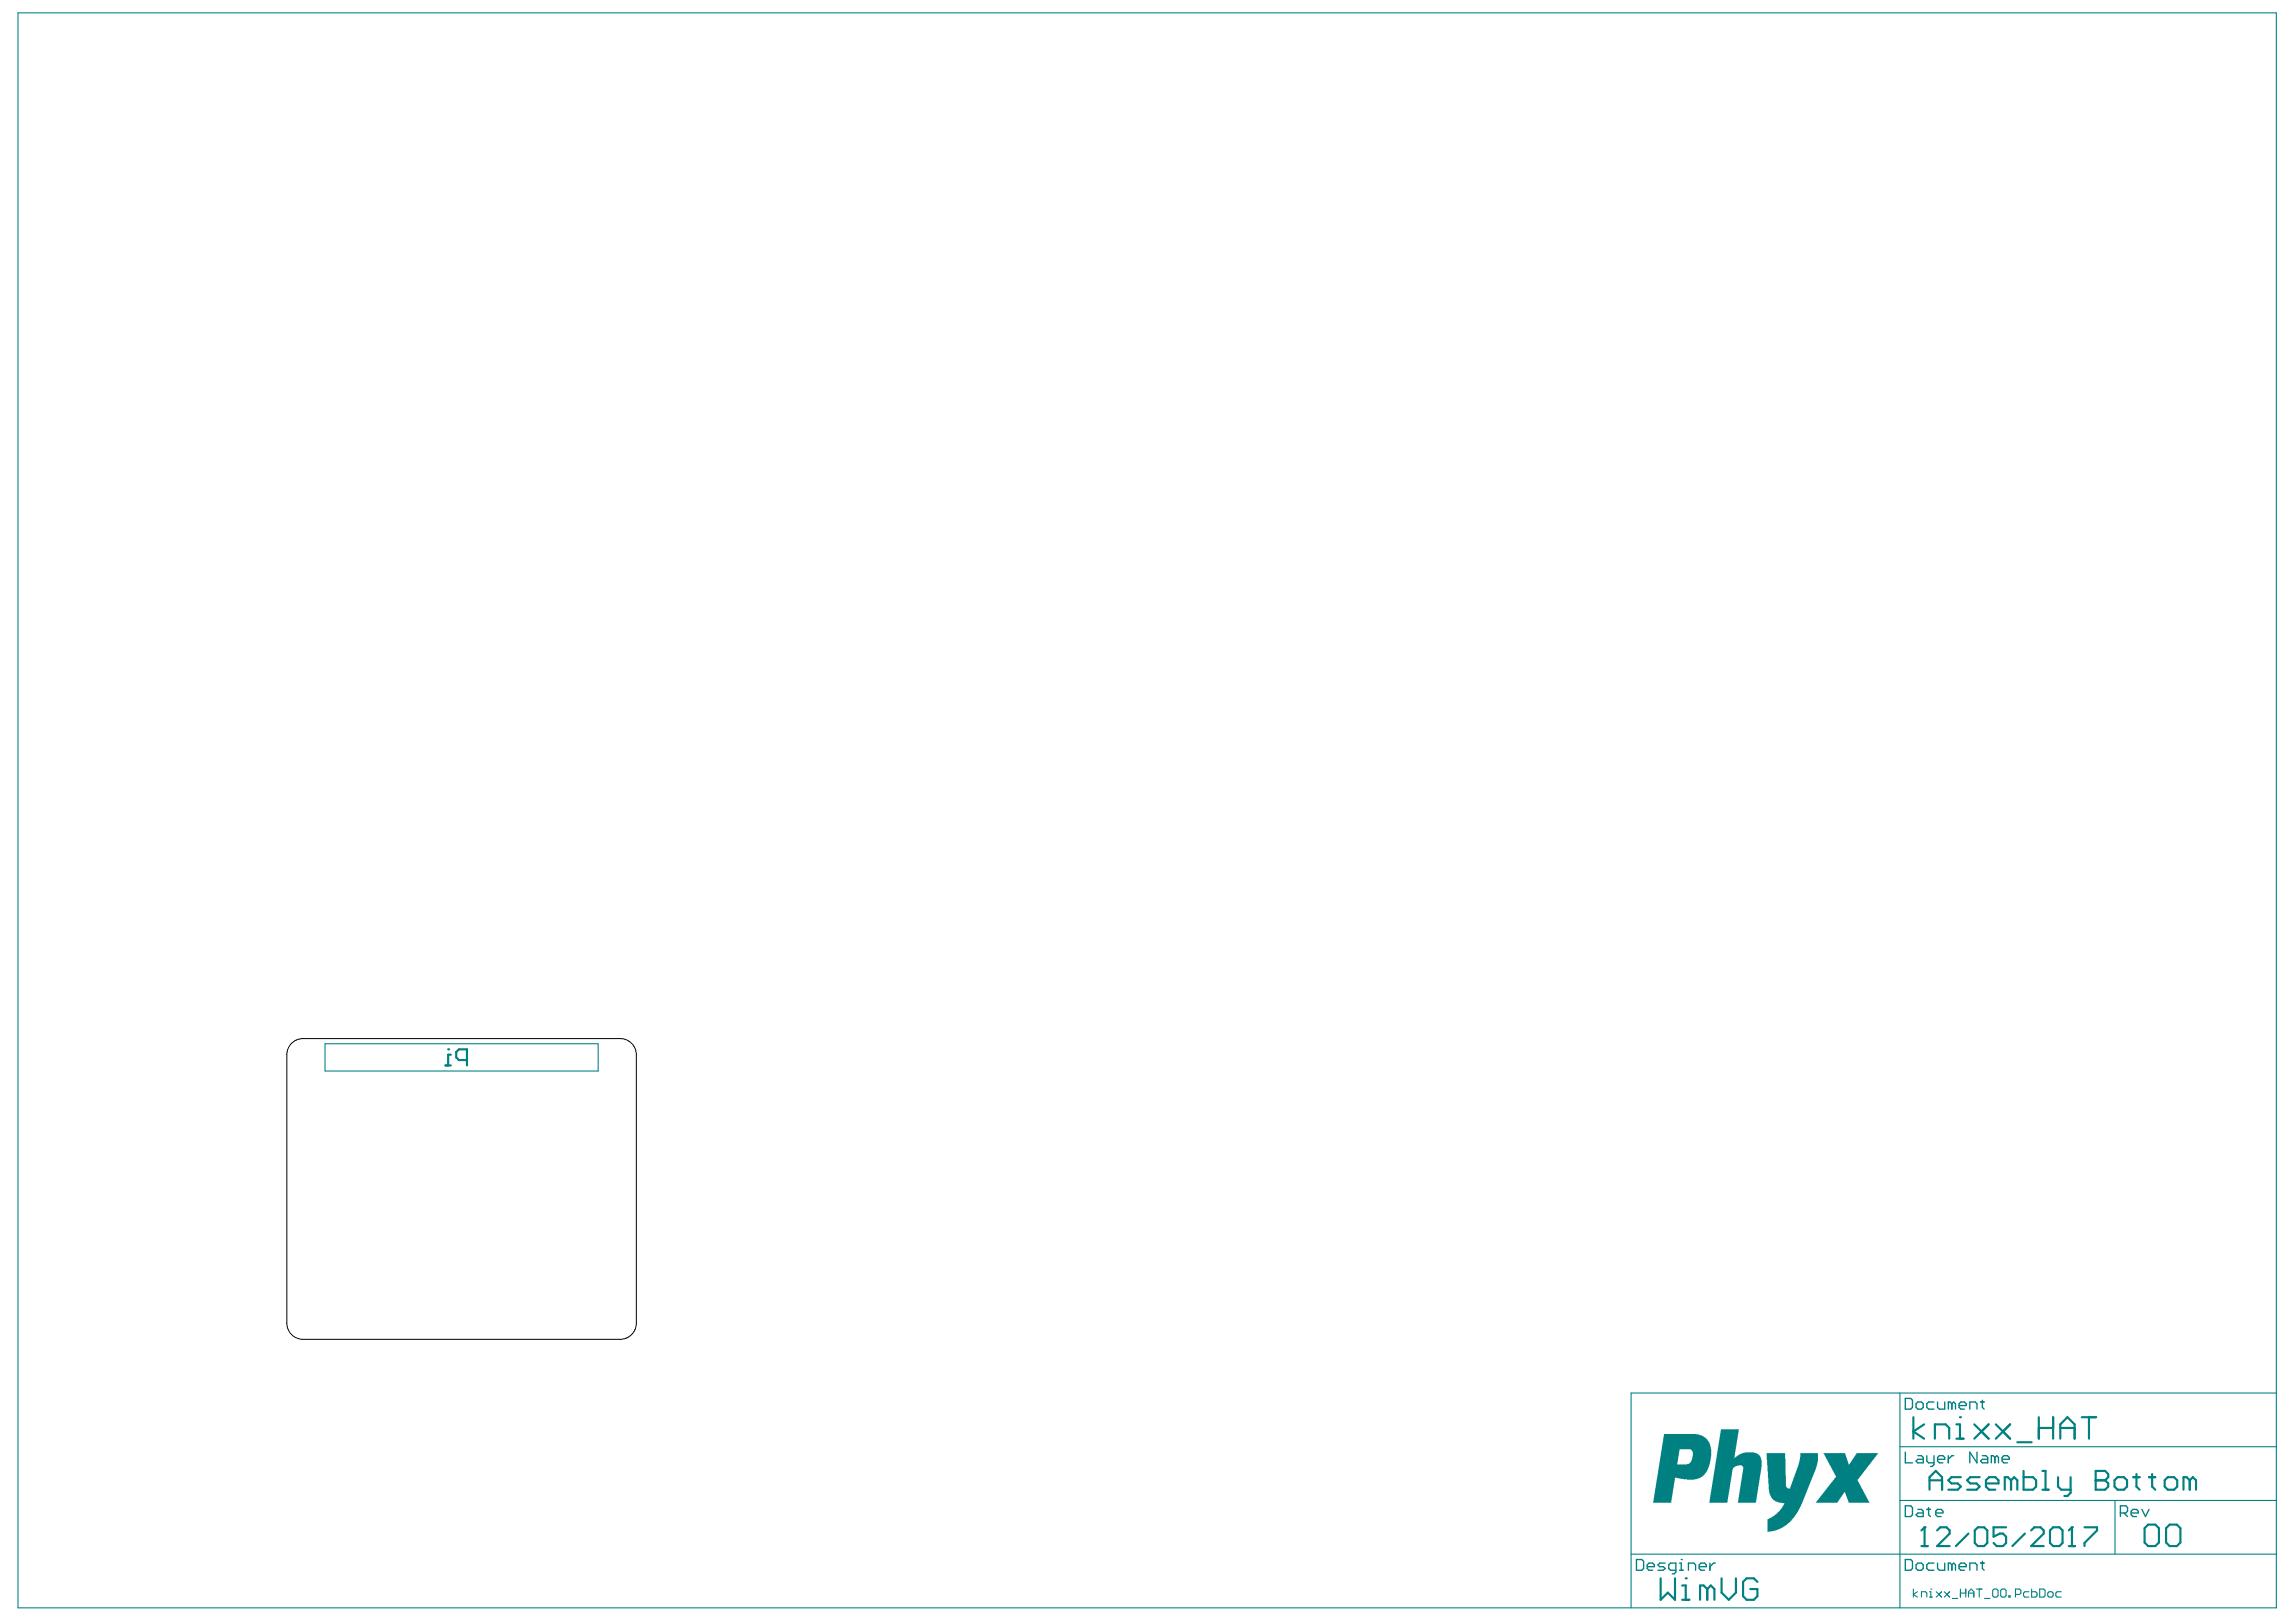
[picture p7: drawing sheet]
<svg xmlns="http://www.w3.org/2000/svg" width="297mm" height="210mm" viewBox="0 0 297 210" stroke-linecap="round" stroke-linejoin="round" font-family="sans-serif">
<path d="M42 135.1h35.4v3.5h-35.4z" fill="none" stroke="#008080" stroke-width=".14"/>
<g fill="none" stroke="#008080" stroke-width=".28">
<path d="M57.6 137.9h.7M58 135.8h.1M58.3 136.5h-.3v1.4M60.4 137.2h-1l-.4-.4v-.7l.4-.3h1v2.1M249.6 192.8v-1.6l.8-.8 .8 .8v1.6M249.6 191.6h1.6M253.7 191.2h-1.2l-.4 .4 .4 .4h.8l.4 .4-.4 .4h-1.2M256.1 191.2h-1.2l-.4 .4 .4 .4h.8l.4 .4-.4 .4h-1.2M256.9 192h1.6v-.4l-.4-.4h-.8l-.4 .4v.8l.4 .4h.8M260.2 191.6l-.4-.4h-.4v1.6M260.2 191.6v1.2M260.2 191.6l.4-.4 .4 .4v1.2"/>
<path d="M261.8 190.4v2.4h1.2l.4-.4v-.8l-.4-.4h-1.2M264.2 192.8h.8M264.2 190.4h.4v2.4M266.3 191.2v1.2l.4 .4h1.2M267.9 191.2v2l-.4 .4h-.4M271.1 191.6h.1M271.1 191.6h1.2M271.1 190.4h1.2l.4 .4v.4l-.4 .4 .4 .4v.4l-.4 .4h-1.2zM273.6 191.6l.4-.4h.8l.4 .4v.8l-.4 .4h-.8l-.4-.4zM276 191.2h.8M276.4 190.8v1.6l.4 .4M278 191.2h.8"/>
<path d="M278.4 190.8v1.6l.4 .4M280 191.6l.5-.4h.8l.4 .4v.8l-.4 .4h-.8l-.5-.4zM283.3 191.6l-.4-.4h-.4v1.6M283.3 191.6v1.2M283.3 191.6l.4-.4 .4 .4v1.2"/>
</g>
<g fill="#008080">
<path d="M228.5 188.1h2.4l.1 4.2 .2 .3h.2h.2l1.1-3.1 .2-.9v-.5h2.3v1l-.4 1.3-1.8 4.6-.8 1.2-1.1 1.1-.9 .6-.8 .3-.7 .1v-1.2a.45 .45 0 0 1 .4-.7l.7-.4 .5-.6 .5-.9h-.6l-.6-.2-.4-.4-.2-.4-.2-.7z"/>
<path d="M235.9 188.1h2.8l.4 1.4 .2-.1 .9-1.3h2.8l-2.6 3.3a.38 .38 0 0 0 .1 .5l1.4 2.6h-2.7l-.5-1.4h-.1l-.9 1.4h-2.8l2.2-2.8 .2-.3a.34 .34 0 0 0 .1-.6z"/>
<path d="M222.6 185h2.4l-.6 3.7 .7-.5 .7-.3 1.3 .1 .4 .2 .3 .4 .1 .4v.9l-.8 4.6h-2.3l.7-4.2a.58 .58 0 0 0-.1-.6h-.7l-.3 .2a.59 .59 0 0 0-.3 .6l-.6 4h-2.4z"/>
<path d="M215.3 185.6h4.2l.8 .2 .6 .5 .4 .7 .1 .5-.1 1.4-.2 .8-.3 .7-.4 .6-.4 .2-.8 .3h-1l-1.5-.3-.5 3.3h-2.4zM217.3 187.5l-.3 2h1.2l.3-.1 .4-.5 .1-.7a.56 .56 0 0 0-.3-.7z"/>
</g>
<g fill="none" stroke="#008080" stroke-width=".14">
<path d="M2.3 1.7h292.2v206.4h-292.2zM245.8 180.3v27.8M245.8 194.2h48.7M245.8 187.2h48.7M273.6 194.2v6.9M294.5 180.3h-83.5v27.8M211 201.1h83.5M247.5 205.6v1.1M248.1 206l-.6 .3 .6 .4M248.6 206.7v-.7h.5l.2 .2v.5M249.6 206h.2v.7M249.6 206.7h.4"/>
<path d="M249.8 205.6h.1M250.5 206l.7 .7M251.2 206l-.7 .7M251.5 206l.7 .7M252.2 206l-.7 .7M252.6 206.9h.7M253.6 205.6v1.1M253.6 206.2h.7M254.3 205.6v1.1M254.7 206.2h.7M254.7 206.7v-.7l.3-.4 .4 .4v.7M255.7 205.6h.7"/>
<path d="M256.1 205.6v1.1M256.8 206.9h.6M257.8 205.8l.2-.2h.3l.2 .2v.7l-.2 .2h-.3l-.2-.2zM258.8 205.8l.2-.2h.4l.1 .2v.7l-.1 .2h-.4l-.2-.2zM259.9 206.5h.2v.2h-.2zM260.8 206.3h.5l.1-.1v-.4l-.1-.2h-.5v1.1M262.5 206h-.5l-.2 .2v.3l.2 .2h.5M262.8 205.6v1.1h.6l.1-.2v-.3l-.1-.2h-.6M263.9 205.6h.5l.2 .2v.7l-.2 .2h-.5zM264.9 206.2l.2-.2h.3l.2 .2v.3l-.2 .2h-.3l-.2-.2zM266.7 206h-.6l-.1 .2v.3l.1 .2h.6"/>
</g>
<g fill="none" stroke="#008080" stroke-width=".17">
<path d="M246.5 194.9h.7l.2 .2v.9l-.2 .3h-.7zM246.5 181h.7l.2 .2v.9l-.2 .3h-.7zM246.5 187.9v1.4h.9M247.9 181.7l.2-.3h.5l.2 .3v.4l-.2 .3h-.5l-.2-.3zM248.1 195.3h.5l.2 .3v.7h-.7l-.2-.3 .2-.2h.7M248.1 188.4h.5l.2 .2v.7h-.7l-.2-.2 .2-.3h.7M249.3 195.3h.4M249.3 188.4v.7l.2 .2h.7M249.5 195.1v.9l.2 .3M250.2 181.4h-.7l-.2 .3v.4l.2 .3h.7M250.2 188.4v1.1l-.2 .3h-.3M250.4 195.8h1v-.2l-.3-.3h-.4l-.3 .3v.4l.3 .3h.4"/>
<path d="M250.7 188.8h.9v-.2l-.2-.2h-.5l-.2 .2v.5l.2 .2h.5M250.7 181.4v.7l.2 .3h.7v-1M252.1 188.4v.9M252.5 181.7l-.2-.3h-.2v1M252.5 181.7l.3-.3 .2 .3v.7M252.5 181.7v.7M252.8 188.4h-.3l-.4 .4M253.4 181.9h1v-.2l-.3-.3h-.4l-.3 .3v.4l.3 .3h.4M254.8 182.4v-1h.7l.3 .3v.7M255.8 187.9v1.4l-1-1.4v1.4M256.2 181.4h.5M256.5 188.4h.4l.3 .2v.7h-.7l-.3-.2 .3-.3h.7"/>
<path d="M256.5 181.2v.9l.2 .3M258.1 188.6l-.2-.2h-.3v.9M258.1 188.6v.7M258.1 188.6l.2-.2 .2 .2v.7M259 188.8h.9v-.2l-.2-.2h-.5l-.2 .2v.5l.2 .2h.5M274.3 195.8h.7l.2-.2v-.5l-.2-.2h-.7v1.4M274.8 195.8l.4 .5M275.7 195.8h.9v-.2l-.2-.3h-.5l-.2 .3v.4l.2 .3h.5M277.1 195.3l.5 1 .4-1M211.7 201.8h.7l.2 .2v1l-.2 .2h-.7zM213.1 202.7h.9v-.2l-.2-.2h-.5l-.2 .2v.5l.2 .2h.5M215.4 202.3h-.7l-.2 .2 .2 .2h.5l.2 .3-.2 .2h-.7"/>
<path d="M216.8 203.2h-.7l-.2-.2v-.5l.2-.2h.7v1.1l-.2 .3h-.3M217.3 203.2h.4M217.3 202.3h.2v.9M217.5 201.8h.1M218.4 203.2v-.9h.7l.3 .2v.7M219.8 202.7h1v-.2l-.3-.2h-.4l-.3 .2v.5l.3 .2h.4M221.2 202.3v.9M221.9 202.3h-.2l-.5 .4M246.5 201.8h.7l.2 .2v1l-.2 .2h-.7zM247.9 202.5l.2-.2h.5l.2 .2v.5l-.2 .2h-.5l-.2-.2zM250.2 202.3h-.7l-.2 .2v.5l.2 .2h.7M250.7 202.3v.7l.2 .2h.7v-.9"/>
<path d="M252.5 202.5l-.2-.2h-.2v.9M252.5 202.5v.7M252.5 202.5l.3-.2 .2 .2v.7M253.4 202.7h1v-.2l-.3-.2h-.4l-.3 .2v.5l.3 .2h.4M254.8 203.2v-.9h.7l.3 .2v.7M256.2 202.3h.5M256.5 202v1l.2 .2"/>
</g>
<g fill="none" stroke="#008080" stroke-width=".28">
<path d="M247.5 183.4v2.8M248.9 184.3l-1.4 1 1.4 .9M249 197.6h.1M249 197.6v2.5M249 197.6l-.4 .5M250.3 186.2v-1.9h1.4l.5 .5v1.4M250.6 198.1l.4-.5h.8l.4 .5v.4l-1.6 1.6h1.6M253.1 184.3h.5v1.9M253.1 186.2h.9M253.6 183.4h.1M254.7 198.5l-1.7 1.6M255.4 184.3l1.9 1.9"/>
<path d="M255.5 198.1l.4-.5h.8l.4 .5v1.6l-.4 .4h-.8l-.4-.4zM257.3 184.3l-1.9 1.9M258.2 184.3l1.9 1.9-1-.9M259.5 197.6h-1.6v1.3l.8-.4h.4l.4 .4v.8l-.4 .4h-.8l-.4-.4M260.1 184.3l-1.9 1.9M261 186.6h1.8M262 198.5l-1.7 1.6M262.8 198.1l.4-.5h.8l.4 .5v.4l-1.6 1.6h1.6M263.8 183.4v2.8M263.8 184.8h1.8M265.2 198.1l.4-.5h.8l.4 .5v1.6l-.4 .4h-.8l-.4-.4zM265.6 183.4v2.8"/>
<path d="M266.5 184.8h1.9M266.5 186.2v-1.9l1-.9 .9 .9v1.9M268.1 197.6h.1M268.1 197.6v2.5M268.1 197.6l-.5 .5M269.3 183.4h1.9M269.7 197.6h1.6v.5l-1.6 1.6v.4M270.3 183.4v2.8M277.4 197.8l.5-.5h.9l.5 .5v1.8l-.5 .5h-.9l-.5-.5zM280.2 197.8l.5-.5h.9l.5 .5v1.8l-.5 .5h-.9l-.5-.5zM214.8 204.3v2.7l1-.9 .9 .9v-2.7M217.6 207h1"/>
<path d="M217.6 205.2h.5v1.8M218.1 204.3h.1M220.9 205.6l-.5-.4h-.5v1.8M220.9 205.6v1.4M220.9 205.6l.4-.4 .5 .4v1.4M222.7 204.3v1.8l1 .9 .9-.9v-1.8M227.4 204.7l-.5-.4h-.9l-.5 .4v1.9l.5 .4h.9l.5-.4v-1h-1M248.6 200.1h.8M267.6 200.1h.9"/>
</g>
<path d="M37.7 135l.4-.3 .5-.2 .6-.1h41a2.09 2.09 0 0 1 2.1 2.1v34.7a2.09 2.09 0 0 1-2.1 2.1h-41a2.09 2.09 0 0 1-2.1-2.1v-34.7l.1-.6 .2-.5z" fill="none" stroke="#000" stroke-width=".13"/>
</svg>
